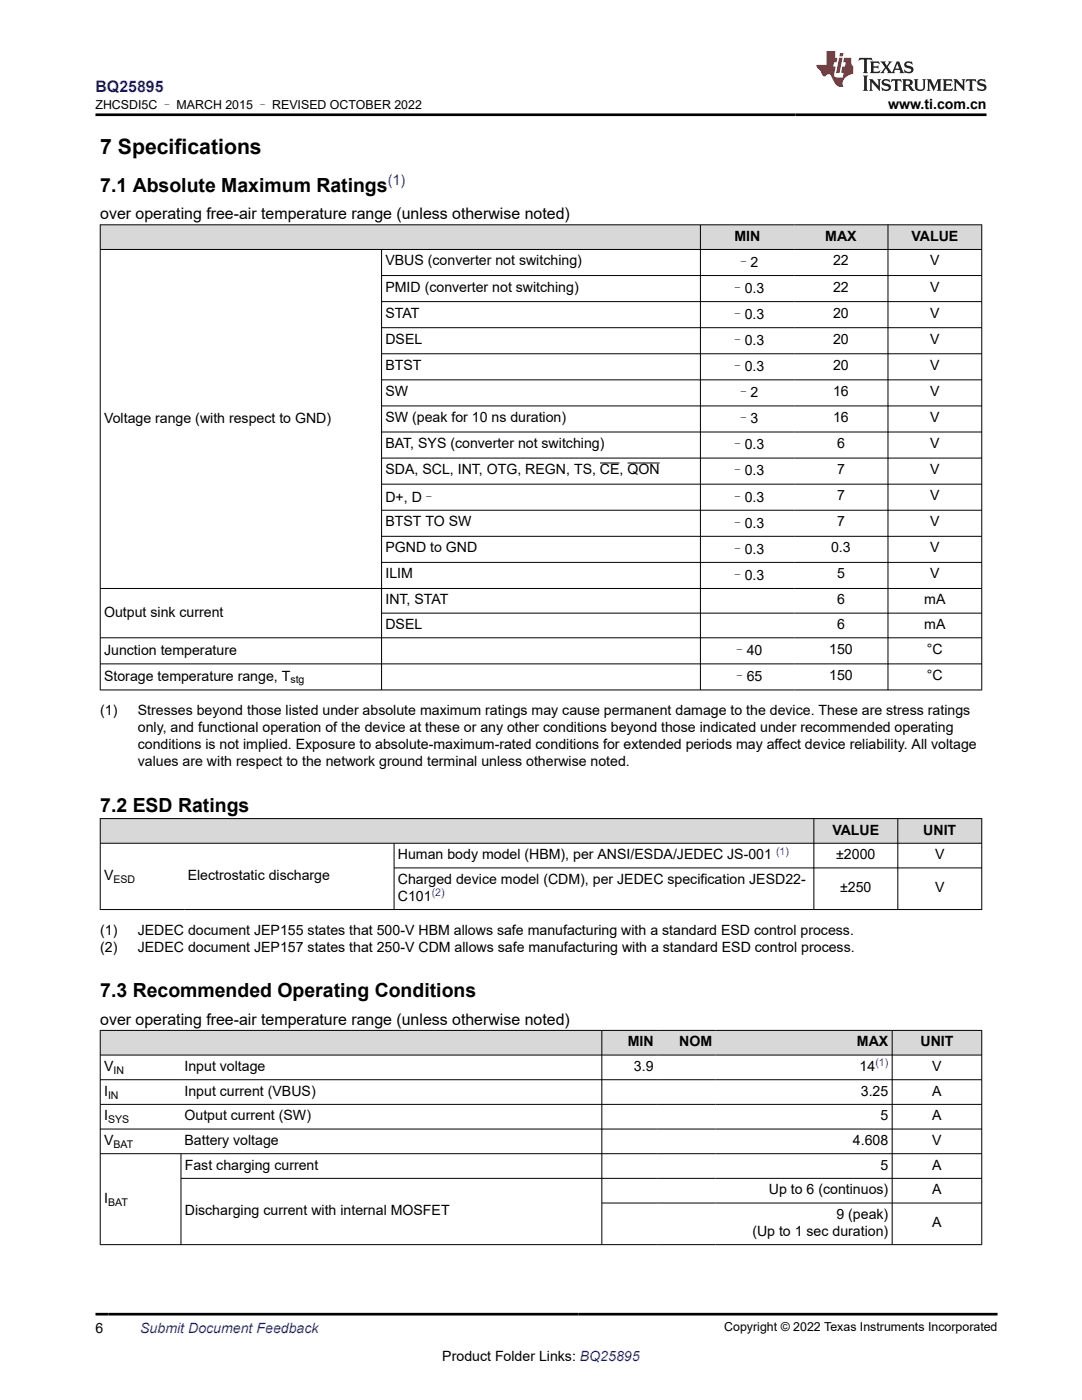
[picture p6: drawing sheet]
<svg xmlns="http://www.w3.org/2000/svg" width="216mm" height="279mm" viewBox="0 0 216 279" stroke-linecap="round" stroke-linejoin="round" font-family="sans-serif">
<defs><g id="words">
<text font-size="4.2" x="20" y="30.7">7 Specifications</text>
<g font-size="3.9">
<text x="20" y="38.3">7.1 Absolute Maximum Ratings</text>
<text x="20" y="162">7.2 ESD Ratings</text>
<text x="20" y="199">7.3 Recommended Operating Conditions</text>
</g>
<text font-size="3.2" fill="#00f" x="19" y="18.3">BQ25895</text>
<g font-size="3.2">
<text x="20" y="43.7">over operating free-air temperature range (unless otherwise noted)</text>
<text x="20" y="204.5">over operating free-air temperature range (unless otherwise noted)</text>
</g>
<text font-size="2.9" fill="#00f" x="77.4" y="37">(1)</text>
<g font-size="2.8">
<text x="177.2" y="21.7">www.ti.com.cn</text>
<text x="76.9" y="53">VBUS (converter not switching)</text>
<text x="146.6" y="48.1">MIN</text>
<text x="147" y="53.3">–2</text>
<text x="164.7" y="48.1">MAX</text>
<text x="166.2" y="53">22</text>
<text x="181.9" y="48.1">VALUE</text>
<text x="185.6" y="53">V</text>
<text x="76.9" y="58.2">PMID (converter not switching)</text>
<text x="145.8" y="58.5">–0.3</text>
<text x="166.2" y="58.2">22</text>
<text x="185.6" y="58.2">V</text>
<text x="76.9" y="63.4">STAT</text>
<text x="145.8" y="63.7">–0.3</text>
<text x="166.2" y="63.4">20</text>
<text x="185.6" y="63.4">V</text>
<text x="76.9" y="68.6">DSEL</text>
<text x="145.8" y="68.9">–0.3</text>
<text x="166.2" y="68.6">20</text>
<text x="185.6" y="68.6">V</text>
<text x="76.9" y="73.8">BTST</text>
<text x="145.8" y="74.1">–0.3</text>
<text x="166.2" y="73.8">20</text>
<text x="185.6" y="73.8">V</text>
<text x="76.9" y="79">SW</text>
<text x="147" y="79.3">–2</text>
<text x="166.2" y="79">16</text>
<text x="185.6" y="79">V</text>
<text x="20.8" y="84.3">Voltage range (with respect to GND)</text>
<text x="76.9" y="84.2">SW (peak for 10 ns duration)</text>
<text x="76.9" y="89.4">BAT, SYS (converter not switching)</text>
<text x="145.8" y="89.7">–0.3</text>
<text x="147" y="84.5">–3</text>
<text x="166.2" y="84.2">16</text>
<text x="167" y="89.4">6</text>
<text x="185.6" y="84.2">V</text>
<text x="185.6" y="89.4">V</text>
<text x="76.9" y="94.6">SDA, SCL, INT, OTG, REGN, TS, CE, QON</text>
<text x="145.8" y="94.9">–0.3</text>
<text x="167" y="94.6">7</text>
<text x="185.6" y="94.6">V</text>
<text x="76.9" y="100.1">D+, D–</text>
<text x="145.8" y="100.1">–0.3</text>
<text x="167" y="99.8">7</text>
<text x="185.6" y="99.8">V</text>
<text x="76.9" y="105">BTST TO SW</text>
<text x="145.8" y="105.3">–0.3</text>
<text x="167" y="105">7</text>
<text x="185.6" y="105">V</text>
<text x="76.9" y="110.2">PGND to GND</text>
<text x="145.8" y="110.5">–0.3</text>
<text x="165.8" y="110.2">0.3</text>
<text x="185.6" y="110.2">V</text>
<text x="76.9" y="115.4">ILIM</text>
<text x="145.8" y="115.7">–0.3</text>
<text x="167" y="115.4">5</text>
<text x="185.6" y="115.4">V</text>
<text x="20.8" y="123.1">Output sink current</text>
<text x="76.9" y="120.6">INT, STAT</text>
<text x="76.9" y="125.6">DSEL</text>
<text x="167" y="120.6">6</text>
<text x="167" y="125.6">6</text>
<text x="184.4" y="120.6">mA</text>
<text x="184.4" y="125.6">mA</text>
<text x="20.8" y="130.6">Junction temperature</text>
<text x="146.2" y="130.8">–40</text>
<text x="165.4" y="130.5">150</text>
<text x="185" y="130.5">°C</text>
<text x="20.8" y="135.8">Storage temperature range, T</text>
<text x="146.2" y="136">–65</text>
<text x="165.4" y="135.7">150</text>
<text x="185" y="135.7">°C</text>
<text x="20" y="142.8">(1)</text>
<text x="27.5" y="142.8">Stresses beyond those listed under absolute maximum ratings may cause permanent damage to the device. These are stress ratings</text>
<text x="27.5" y="146.2">only, and functional operation of the device at these or any other conditions beyond those indicated under recommended operating</text>
<text x="27.5" y="149.5">conditions is not implied. Exposure to absolute-maximum-rated conditions for extended periods may affect device reliability. All voltage</text>
<text x="27.5" y="152.9">values are with respect to the network ground terminal unless otherwise noted.</text>
<text x="166.1" y="166.6">VALUE</text>
<text x="184.2" y="166.6">UNIT</text>
<text x="79.4" y="171.5">Human body model (HBM), per ANSI/ESDA/JEDEC JS-001</text>
<text x="166.9" y="171.5">±2000</text>
<text x="186.6" y="171.5">V</text>
<text x="20.8" y="175.6">V</text>
<text x="37.5" y="175.6">Electrostatic discharge</text>
<text x="79.4" y="176.4">Charged device model (CDM), per JEDEC specification JESD22-</text>
<text x="79.4" y="179.8">C101</text>
<text x="167.6" y="178.1">±250</text>
<text x="186.6" y="178.1">V</text>
<text x="20" y="186.6">(1)</text>
<text x="20" y="190">(2)</text>
<text x="27.5" y="186.6">JEDEC document JEP155 states that 500-V HBM allows safe manufacturing with a standard ESD control process.</text>
<text x="27.5" y="190">JEDEC document JEP157 states that 250-V CDM allows safe manufacturing with a standard ESD control process.</text>
<text x="125.2" y="208.8">MIN</text>
<text x="135.5" y="208.8">NOM</text>
<text x="171" y="208.8">MAX</text>
<text x="183.7" y="208.8">UNIT</text>
<text x="20.8" y="213.8">V</text>
<text x="36.8" y="213.8">Input voltage</text>
<text x="126.5" y="213.8">3.9</text>
<text x="171.5" y="213.8">14</text>
<text x="186" y="213.8">V</text>
<text x="20.8" y="218.7">I</text>
<text x="36.8" y="218.7">Input current (VBUS)</text>
<text x="171.8" y="218.7">3.25</text>
<text x="186" y="218.7">A</text>
<text x="20.8" y="223.6">I</text>
<text x="36.8" y="223.6">Output current (SW)</text>
<text x="175.7" y="223.6">5</text>
<text x="186" y="223.6">A</text>
<text x="20.8" y="228.5">V</text>
<text x="36.8" y="228.5">Battery voltage</text>
<text x="36.9" y="233.4">Fast charging current</text>
<text x="170.2" y="228.5">4.608</text>
<text x="175.7" y="233.4">5</text>
<text x="186" y="228.5">V</text>
<text x="186" y="233.4">A</text>
<text x="153.4" y="238.4">Up to 6 (continuos)</text>
<text x="186" y="238.4">A</text>
<text x="20.8" y="240.1">I</text>
<text x="36.9" y="242.5">Discharging current with internal MOSFET</text>
<text x="166.9" y="243.3">9 (peak)</text>
<text x="186" y="245">A</text>
<text x="150.1" y="246.7">(Up to 1 sec duration)</text>
<text x="19" y="266">6</text>
<text x="88.3" y="271.7">Product Folder Links: BQ25895</text>
</g>
<text font-size="2.8" fill="#00f" x="28" y="266">Submit Document Feedback</text>
<g font-size="2.5">
<text x="19" y="21.8">ZHCSDI5C – MARCH 2015 – REVISED OCTOBER 2022</text>
<text x="144.5" y="265.7">Copyright © 2022 Texas Instruments Incorporated</text>
</g>
<g font-size="2.1">
<text x="57.9" y="136.4">stg</text>
<text x="22.6" y="176.2">ESD</text>
<text x="22.6" y="214.3">IN</text>
<text x="21.6" y="219.2">IN</text>
<text x="21.6" y="224.2">SYS</text>
<text x="22.6" y="229.1">BAT</text>
<text x="21.6" y="240.6">BAT</text>
</g>
<g font-size="2.1" fill="#00f">
<text x="154.8" y="170.5">(1)</text>
<text x="86.1" y="178.8">(2)</text>
<text x="174.7" y="212.8">(1)</text>
</g>
</g></defs>
<g fill="#d8d8d8">
<path d="M20 44.9h175.9v4.9h-175.9z" fill-rule="evenodd"/>
<path d="M20.1 44.9h119.6v4.8h-119.6z" fill-rule="evenodd"/>
<path d="M139.8 44.9h18.7v4.8h-18.7z" fill-rule="evenodd"/>
<path d="M158.5 44.9h18.6v4.8h-18.6z" fill-rule="evenodd"/>
<path d="M177.2 44.9h18.6v4.8h-18.6z" fill-rule="evenodd"/>
</g>
<g fill="none" stroke="#000" stroke-width=".2">
<path d="M19.9 44.9h176.1M19.9 49.8h176.1M20 44.8v93M76.1 49.8v88M76.1 55h119.9M139.8 44.8v93M177.2 44.8v93M195.9 44.8v93M76.1 60.2h119.9M76.1 65.4h119.9M76.1 70.6h119.9M76.1 75.8h119.9"/>
<path d="M76.1 81h119.9M76.1 86.2h119.9M76.1 91.4h119.9M76.1 96.6h119.9M119.7 92.4h3.9M125.2 92.4h6.4M19.9 117.4h176.1M76.1 101.8h119.9M76.1 107h119.9M76.1 112.2h119.9M19.9 132.5h176.1M19.9 137.7h176.1"/>
<path d="M76.1 122.4h119.9M196 127.3h-176.1"/>
</g>
<g fill="#d8d8d8">
<path d="M20 163.4h175.9v4.9h-175.9z" fill-rule="evenodd"/>
<path d="M20.1 163.4h142.2v4.8h-142.2z" fill-rule="evenodd"/>
<path d="M162.5 163.4h16.6v4.8h-16.6z" fill-rule="evenodd"/>
<path d="M179.2 163.4h16.6v4.8h-16.6z" fill-rule="evenodd"/>
</g>
<path d="M19.9 163.4h176.1M19.9 168.3h176.1M20 163.3v18.3M78.6 168.3v13.3M78.6 173.2h117.4M162.4 163.3v18.3M179.1 163.3v18.3M195.9 163.3v18.3M196 181.5h-176.1" fill="none" stroke="#000" stroke-width=".2"/>
<g fill="#d8d8d8">
<path d="M20 205.6h175.9v5h-175.9z" fill-rule="evenodd"/>
<path d="M20.1 205.7h99.9v4.8h-99.9z" fill-rule="evenodd"/>
<path d="M120.2 205.7h10.9v4.8h-10.9z" fill-rule="evenodd"/>
<path d="M131.1 205.7h11.7v4.8h-11.7z" fill-rule="evenodd"/>
<path d="M142.8 205.7h35.2v4.8h-35.2z" fill-rule="evenodd"/>
<path d="M178.1 205.7h17.7v4.8h-17.7z" fill-rule="evenodd"/>
</g>
<g fill="none" stroke="#000" stroke-width=".2">
<path d="M19.9 205.6h176.1M19.9 210.6h176.1M19.9 215.5h176.1M20 205.6v42.9M120.1 205.6v42.9M178 205.6v42.9M195.9 205.6v42.9M19.9 220.4h176.1M19.9 225.3h176.1M19.9 230.2h176.1M36.1 230.2v18.3M36.1 235.2h159.9"/>
<path d="M120.1 240.1h75.9M196 248.4h-176.1"/>
</g>
<path d="M171.5 11.6l-.2 .5 .5-.2h.6v.1v2.2l-.2 .4h1l-.2-.4v-2.2v-.1h.5l.5 .2-.1-.5zM173.6 12.3l.2 .4v1.5l-.2 .4h1.9l.1-.6a1.08 1.08 0 0 1-1.3 .2v-.7h.6l.4 .2v-.7l-.4 .2h-.6v-.5l.2-.2a1 1 0 0 1 1 .3l-.1-.5zM175.7 12.3l.9 1.1-1 1.2h.9l-.2-.2 .5-.8 .4 .8-.2 .2h1.6l-.2-.2 .2-.5h.9l.1 .5-.1 .2h.9l-.2-.3-.8-2h-.5l-.9 2.2-.9-1.1 .9-1.1h-.8l.2 .2-.4 .6-.4-.6 .2-.2zM179 12.7l.4 1h-.7zM180.7 12.4a.65 .65 0 0 0-.2 .7 .65 .65 0 0 0 .6 .5l.6 .1 .1 .3a.79 .79 0 0 1-.7 .4 .79 .79 0 0 1-.7-.5l.1 .7 .2-.1a.93 .93 0 0 0 1.1 .1 .93 .93 0 0 0 .4-1 1.46 1.46 0 0 0-1.2-.6l-.1-.3a1.09 1.09 0 0 1 1.2 .2l-.2-.6-.1 .1-.5-.2zM172.2 15.1l.2 .4v2.2l-.2 .4h1l-.2-.4v-2.2l.2-.4zM173.4 15.8l.2 .4v1.5l-.2 .4h.8l-.3-.4 .1-1.3 1.6 1.8v-2l.2-.4h-.7l.1 .2 .1 1.1-1.2-1.3zM176.2 15.9a.65 .65 0 0 0-.2 .8 .65 .65 0 0 0 .6 .4l.6 .2 .1 .2a.79 .79 0 0 1-.7 .4 .79 .79 0 0 1-.7-.5l.1 .7 .2-.1a.93 .93 0 0 0 1.1 .1 .93 .93 0 0 0 .4-.9 1.46 1.46 0 0 0-1.2-.6l-.1-.4a1.09 1.09 0 0 1 1.2 .2l-.1-.6-.2 .1-.5-.1zM177.9 15.8l-.1 .6a.63 .63 0 0 1 .8-.3v1.6l-.3 .4h1l-.2-.4v-1.6a.66 .66 0 0 1 .8 .3l-.1-.6zM180 15.8l.2 .4v1.5l-.2 .4h1l-.2-.2-.1-.7h.5l.1 .2a.79 .79 0 0 0 1.2 .6l-1-.9a.61 .61 0 0 0 .6-.6 .61 .61 0 0 0-.5-.7zM180.8 16.1h.1a.47 .47 0 0 1 .5 .1 .47 .47 0 0 1 .1 .5l-.1 .1-.7 .1zM182.3 15.8l.2 .2a2.27 2.27 0 0 0 .4 2 1.04 1.04 0 0 0 1.7-.7v-1.3l.2-.2h-.8l.2 .4v1.1a.6 .6 0 0 1-.6 .6 .6 .6 0 0 1-.6-.6v-1.1l.3-.4zM184.9 15.8l.2 .4v1.5l-.2 .4h.8l-.3-.4v-1.4l.9 1.9 .9-1.9v1.4l-.3 .4h1l-.2-.4v-1.5l.2-.4h-.8l-.7 1.5-.6-1.5zM188.1 15.8l.2 .4v1.5l-.2 .4h1.9l.1-.6a1.09 1.09 0 0 1-1.3 .2v-.7h.6l.4 .2v-.6l-.4 .2h-.6v-.6l.2-.1a1.01 1.01 0 0 1 1 .3l-.1-.6zM190.2 15.8l.3 .4v1.5l-.3 .4h.8l-.2-.4v-1.3l1.6 1.8v-2l.2-.4h-.7l.2 .2v1.1l-1.2-1.3zM192.8 15.8l-.1 .6a.63 .63 0 0 1 .8-.3v1.6l-.3 .4h1l-.2-.4v-1.6a.66 .66 0 0 1 .8 .3l-.1-.6zM195.2 15.9a.65 .65 0 0 0-.2 .8 .65 .65 0 0 0 .6 .4l.6 .2 .2 .2a.79 .79 0 0 1-.7 .4 .79 .79 0 0 1-.7-.5l.1 .7 .2-.1a.93 .93 0 0 0 1 .1 .93 .93 0 0 0 .5-.9 1.46 1.46 0 0 0-1.3-.6v-.4a1.09 1.09 0 0 1 1.2 .2l-.2-.6-.2 .1-.5-.1z" fill="#231f20"/>
<path d="M164.9 10.2v2.8h-2l.1 .3 .8 1a.95 .95 0 0 0 1 .9 .59 .59 0 0 1 .5-.4 .59 .59 0 0 1 .5 .4l.4 .7a1.59 1.59 0 0 0 2.1 1.4 1.61 1.61 0 0 1 1-2.3l1-.3-.1-1.5a1.59 1.59 0 0 1-.3-1.7h-1.5l-.2 .9h.6l-.2 .9h-.5l-.2 1v.2l.4 .1-.1 .9h-.7a.73 .73 0 0 1-1-.7l.3-1.5h-.5l.1-.9h.5l.2-.9h-.5v-1.3zM167.4 11.5l-.6 3.1h.7l.6-3.1zM167.6 10.6l-.1 .6h.7l.1-.6z" fill="#ed1c24"/>
<path d="M19 22.9h177.8M19 262.3h180" fill="none" stroke="#000" stroke-width=".53"/>
<use href="#words"/>
</svg>
